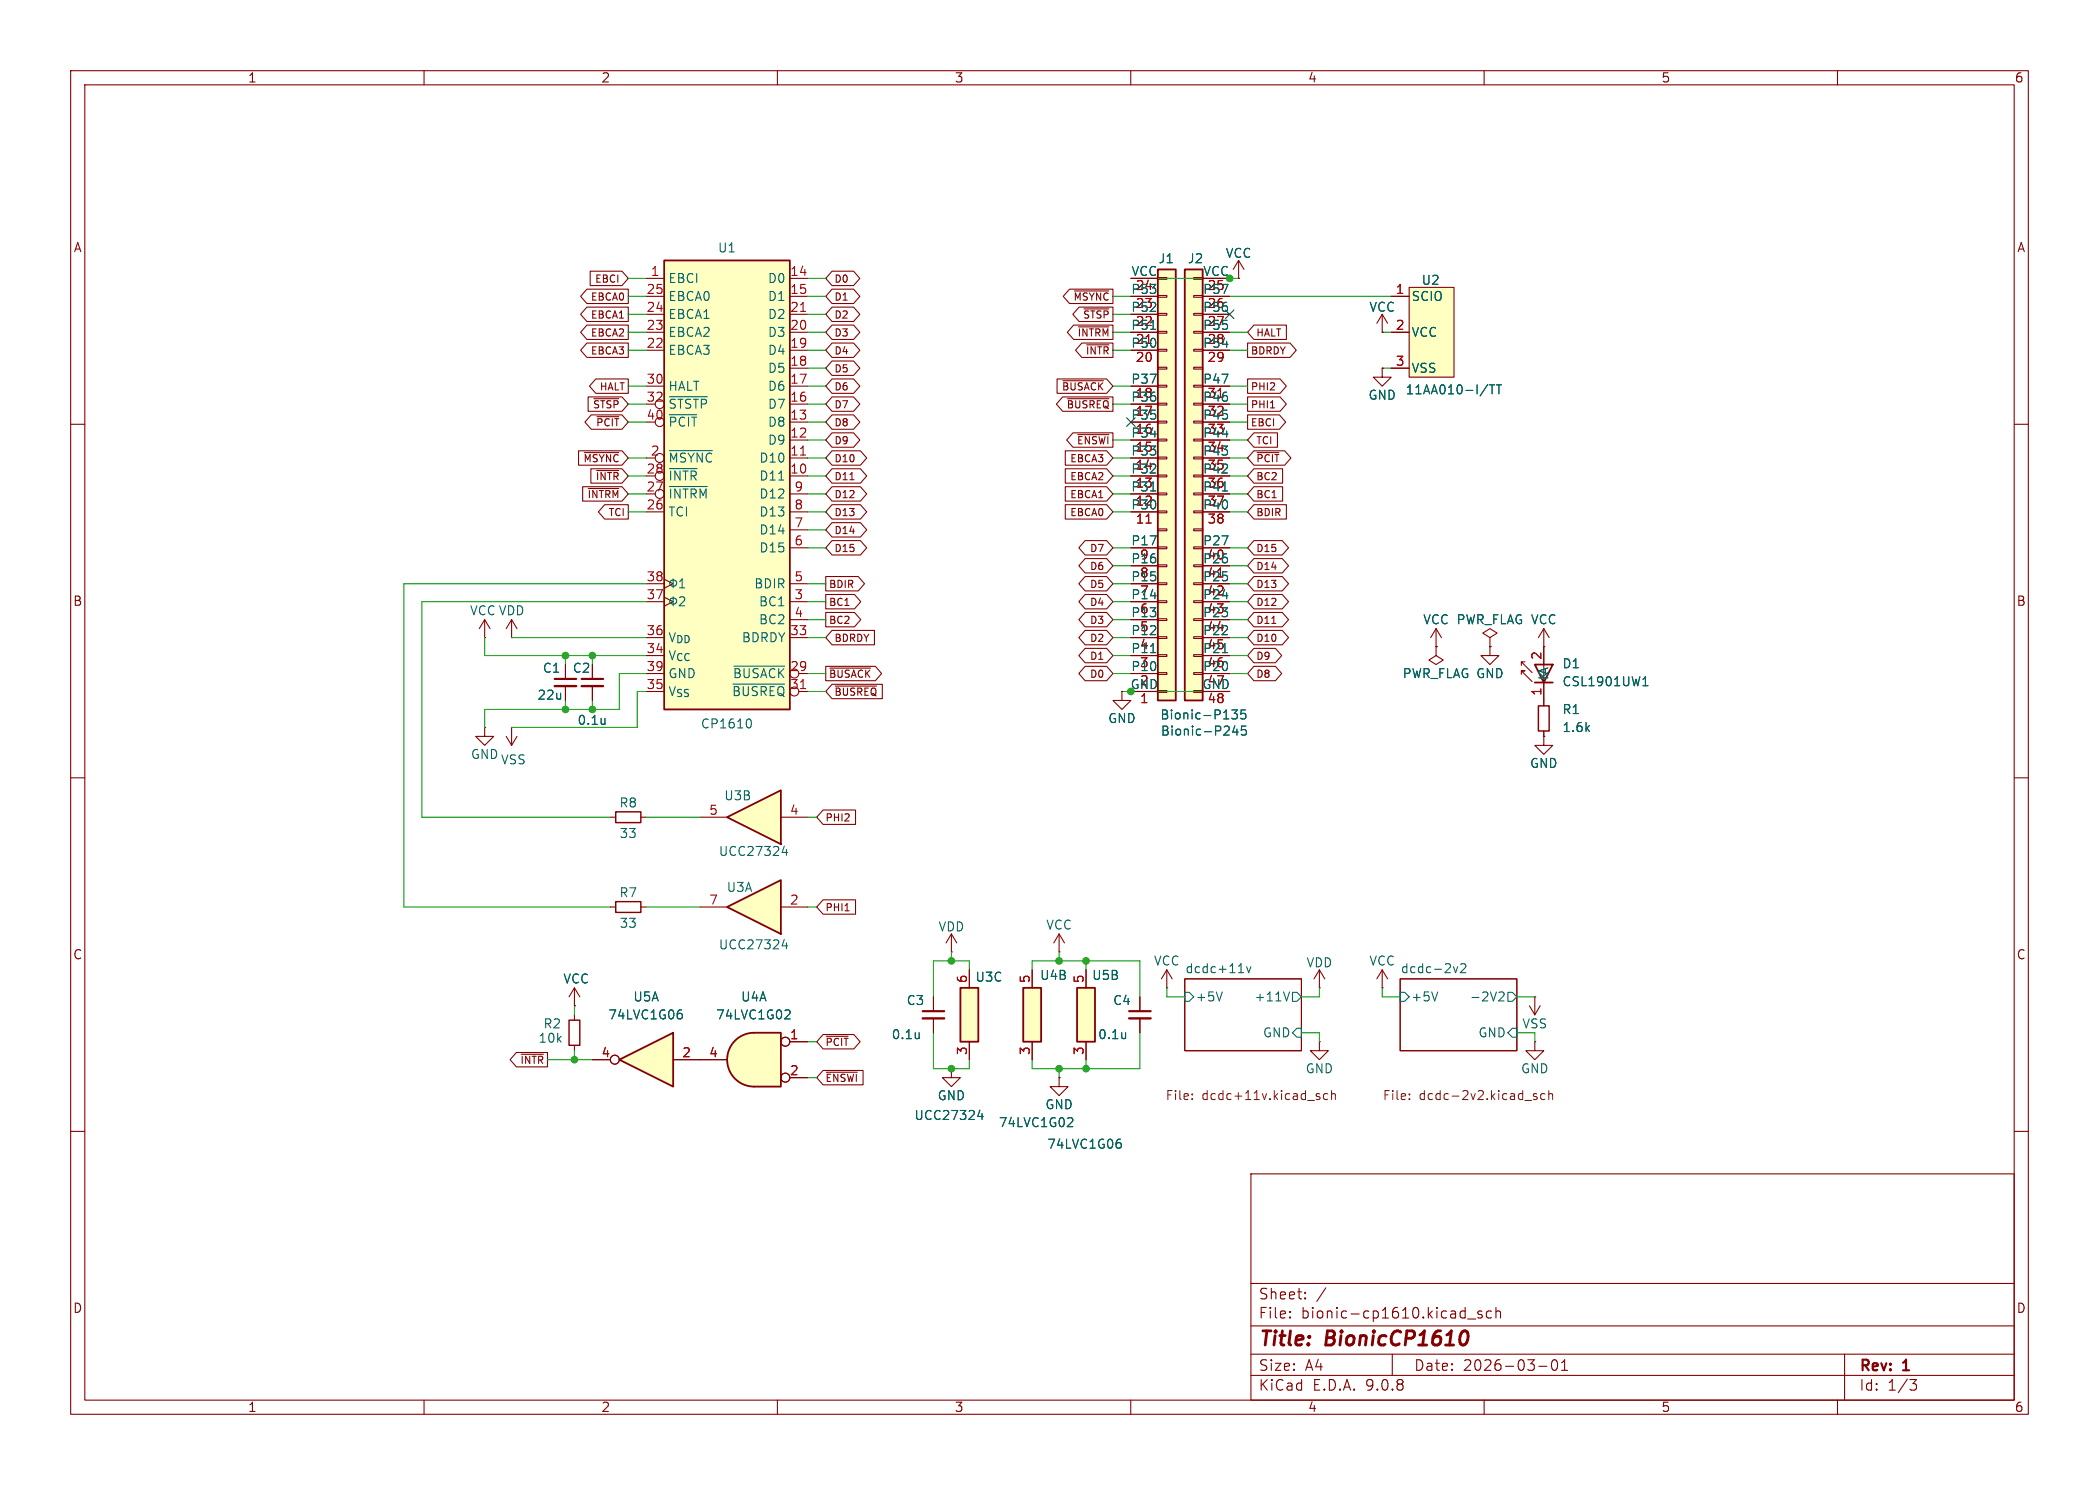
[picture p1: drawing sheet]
<svg xmlns="http://www.w3.org/2000/svg" width="297mm" height="210mm" viewBox="0 0 297 210" stroke-linecap="round" stroke-linejoin="round" font-family="sans-serif">
<defs><g id="words">
<g font-size="2.8" fill="#840000">
<text x="178" y="190.9">Title:</text>
<text x="187.7" y="190.9">BionicCP1610</text>
</g>
<g font-size="2.1" fill="#840000">
<text x="178" y="184">Sheet:</text>
<text x="178" y="186.7">File:</text>
<text x="184.1" y="186.7">bionic-cp1610.kicad_sch</text>
<text x="178" y="196.9">KiCad</text>
<text x="178" y="194.1">Size:</text>
<text x="184.7" y="194.1">A4</text>
<text x="185.7" y="196.9">E.D.A.</text>
<text x="193.3" y="196.9">9.0.8</text>
<text x="200" y="194.1">Date:</text>
<text x="207" y="194.1">2026-03-01</text>
<text x="263" y="194.3">Rev:</text>
<text x="263" y="196.9">Id:</text>
<text x="267.1" y="196.9">1/3</text>
<text x="269.4" y="194.3">1</text>
</g>
<g font-size="1.8" fill="#840000">
<text x="35" y="11.9">1</text>
<text x="85" y="11.9">2</text>
<text x="135" y="11.9">3</text>
<text x="185" y="11.9">4</text>
<text x="235" y="11.9">5</text>
<text x="285" y="11.9">6</text>
<text x="10.3" y="35.9">A</text>
<text x="285.3" y="35.9">A</text>
<text x="10.3" y="85.9">B</text>
<text x="285.3" y="85.9">B</text>
<text x="10.3" y="135.9">C</text>
<text x="285.3" y="135.9">C</text>
<text x="10.3" y="185.9">D</text>
<text x="285.3" y="185.9">D</text>
<text x="35" y="199.9">1</text>
<text x="85" y="199.9">2</text>
<text x="135" y="199.9">3</text>
<text x="185" y="199.9">4</text>
<text x="235" y="199.9">5</text>
<text x="285" y="199.9">6</text>
</g>
<g font-size="1.8" fill="#006464">
<text x="101.5" y="35.9">U1</text>
<text x="94.5" y="40.2">EBCI</text>
<text x="108.6" y="40.2">D0</text>
<text x="160" y="41.7">P53</text>
<text x="160" y="39.1">VCC</text>
<text x="160.6" y="41.4">24</text>
<text x="163.8" y="37.4">J1</text>
<text x="168" y="37.4">J2</text>
<text x="170.1" y="41.7">P57</text>
<text x="170.2" y="39.1">VCC</text>
<text x="170.8" y="41.4">25</text>
<text x="173.3" y="36.7">VCC</text>
<text x="201.1" y="40.5">U2</text>
<text x="94.5" y="42.8">EBCA0</text>
<text x="94.5" y="45.3">EBCA1</text>
<text x="94.5" y="47.9">EBCA2</text>
<text x="108.6" y="42.8">D1</text>
<text x="108.6" y="45.3">D2</text>
<text x="108.6" y="47.9">D3</text>
<text x="160" y="44.2">P52</text>
<text x="160" y="46.7">P51</text>
<text x="160.6" y="43.9">23</text>
<text x="160.6" y="46.4">22</text>
<text x="170.1" y="44.2">P56</text>
<text x="170.1" y="46.7">P55</text>
<text x="170.8" y="43.9">26</text>
<text x="170.8" y="46.4">27</text>
<text x="193.7" y="44.3">VCC</text>
<text x="199.6" y="42.8">SCIO</text>
<text x="199.6" y="47.9">VCC</text>
<text x="94.5" y="50.4">EBCA3</text>
<text x="108.6" y="50.4">D4</text>
<text x="108.6" y="52.9">D5</text>
<text x="160" y="49.3">P50</text>
<text x="160.6" y="49">21</text>
<text x="170.1" y="49.3">P54</text>
<text x="170.8" y="49">28</text>
<text x="199.6" y="52.9">VSS</text>
<text x="94.5" y="55.5">HALT</text>
<text x="94.5" y="58">~{STSTP}</text>
<text x="108.6" y="55.5">D6</text>
<text x="108.6" y="58">D7</text>
<text x="160" y="54.4">P37</text>
<text x="160" y="56.9">P36</text>
<text x="160" y="59.4">P35</text>
<text x="160.6" y="56.6">18</text>
<text x="160.6" y="59.1">17</text>
<text x="170.1" y="54.4">P47</text>
<text x="170.1" y="56.9">P46</text>
<text x="170.1" y="59.4">P45</text>
<text x="170.8" y="56.6">31</text>
<text x="170.8" y="59.1">32</text>
<text x="193.5" y="56.7">GND</text>
<text x="198.8" y="56">11AA010-I/TT</text>
<text x="94.5" y="60.6">~{PCIT}</text>
<text x="94.5" y="65.6">~{MSYNC}</text>
<text x="107.4" y="65.6">D10</text>
<text x="108.6" y="60.6">D8</text>
<text x="108.6" y="63.1">D9</text>
<text x="160" y="62">P34</text>
<text x="160" y="64.5">P33</text>
<text x="160.6" y="61.7">16</text>
<text x="160.6" y="64.2">15</text>
<text x="170.1" y="62">P44</text>
<text x="170.1" y="64.5">P43</text>
<text x="170.8" y="61.7">33</text>
<text x="170.8" y="64.2">34</text>
<text x="94.5" y="68.2">~{INTR}</text>
<text x="94.5" y="70.7">~{INTRM}</text>
<text x="107.4" y="68.2">D11</text>
<text x="107.4" y="70.7">D12</text>
<text x="160" y="67.1">P32</text>
<text x="160" y="69.6">P31</text>
<text x="160.6" y="66.8">14</text>
<text x="160.6" y="69.3">13</text>
<text x="160.6" y="71.8">12</text>
<text x="170.1" y="67.1">P42</text>
<text x="170.1" y="69.6">P41</text>
<text x="170.8" y="66.8">35</text>
<text x="170.8" y="69.3">36</text>
<text x="170.8" y="71.8">37</text>
<text x="94.5" y="73.3">TCI</text>
<text x="107.4" y="73.3">D13</text>
<text x="107.4" y="75.8">D14</text>
<text x="160" y="72.1">P30</text>
<text x="160" y="77.2">P17</text>
<text x="170.1" y="72.1">P40</text>
<text x="170.1" y="77.2">P27</text>
<text x="106.6" y="83.4">BDIR</text>
<text x="107.4" y="78.3">D15</text>
<text x="160" y="79.8">P16</text>
<text x="160" y="82.3">P15</text>
<text x="161.2" y="79.5">9</text>
<text x="161.2" y="82">8</text>
<text x="170.1" y="79.8">P26</text>
<text x="170.1" y="82.3">P25</text>
<text x="170.8" y="79.5">40</text>
<text x="170.8" y="82">41</text>
<text x="66.4" y="87.2">VCC VDD</text>
<text x="107.3" y="86">BC1</text>
<text x="107.3" y="88.5">BC2</text>
<text x="160" y="84.8">P14</text>
<text x="160" y="87.4">P13</text>
<text x="160" y="89.9">P12</text>
<text x="161.2" y="84.5">7</text>
<text x="161.2" y="87.1">6</text>
<text x="161.2" y="89.6">5</text>
<text x="170.1" y="84.8">P24</text>
<text x="170.1" y="87.4">P23</text>
<text x="170.1" y="89.9">P22</text>
<text x="170.8" y="84.5">42</text>
<text x="170.8" y="87.1">43</text>
<text x="170.8" y="89.6">44</text>
<text x="201.3" y="88.5">VCC PWR_FLAG VCC</text>
<text x="76.7" y="95.4">C1</text>
<text x="81" y="95.4">C2</text>
<text x="94.5" y="91">V_{DD}</text>
<text x="94.5" y="93.6">V_{CC}</text>
<text x="104.9" y="91">BDRDY</text>
<text x="160" y="92.5">P11</text>
<text x="160" y="95">P10</text>
<text x="161.2" y="92.2">4</text>
<text x="161.2" y="94.7">3</text>
<text x="170.1" y="92.5">P21</text>
<text x="170.1" y="95">P20</text>
<text x="170.8" y="92.2">45</text>
<text x="170.8" y="94.7">46</text>
<text x="221" y="94.7">D1</text>
<text x="76" y="99.2">22u</text>
<text x="94.5" y="96.1">GND</text>
<text x="94.5" y="98.7">V_{SS}</text>
<text x="103.5" y="98.7">~{BUSREQ}</text>
<text x="103.6" y="96.1">~{BUSACK}</text>
<text x="159.9" y="97.5">GND</text>
<text x="161.2" y="97.2">2</text>
<text x="164.1" y="102">Bionic-P135</text>
<text x="170" y="97.5">GND</text>
<text x="170.8" y="97.2">47</text>
<text x="198.4" y="96.1">PWR_FLAG GND</text>
<text x="219.3" y="96.3" transform="rotate(-90 219.3 96.3)">KA</text>
<text x="221" y="101.2">R1</text>
<text x="221" y="97.3">CSL1901UW1</text>
<text x="66.5" y="107.5">GND</text>
<text x="81.6" y="102.7">0.1u</text>
<text x="99.1" y="103.2">CP1610</text>
<text x="156.7" y="102.5">GND</text>
<text x="164.2" y="104.2">Bionic-P245</text>
<text x="221" y="103.7">1.6k</text>
<text x="70.8" y="108.3">VSS</text>
<text x="102.4" y="113.4">U3B</text>
<text x="216.4" y="108.8">GND</text>
<text x="87.6" y="114.4">R8</text>
<text x="87.6" y="118.7">33</text>
<text x="101.6" y="121.3">UCC27324</text>
<text x="87.6" y="127.1">R7</text>
<text x="87.6" y="131.4">33</text>
<text x="102.7" y="126.3">U3A</text>
<text x="132.7" y="131.9">VDD</text>
<text x="147.9" y="131.7">VCC</text>
<text x="101.6" y="134.5">UCC27324</text>
<text x="163.2" y="136.8">VCC</text>
<text x="167.6" y="137.7">dcdc+11v</text>
<text x="184.8" y="137">VDD</text>
<text x="193.7" y="136.8">VCC</text>
<text x="198.1" y="137.7">dcdc-2v2</text>
<text x="79.6" y="139.3">VCC</text>
<text x="89.5" y="141.8">U5A</text>
<text x="104.8" y="141.8">U4A</text>
<text x="128.2" y="142.3">C3</text>
<text x="137.9" y="139">U3C</text>
<text x="147.1" y="138.8">U4B</text>
<text x="154.4" y="138.8">U5B</text>
<text x="157.4" y="142.3">C4</text>
<text x="169.1" y="141.8">+5V</text>
<text x="177.4" y="141.8">+11V</text>
<text x="199.6" y="141.8">+5V</text>
<text x="207.9" y="141.8">-2V2</text>
<text x="76.1" y="147.7">10k</text>
<text x="76.8" y="145.6">R2</text>
<text x="86" y="144.4">74LVC1G06</text>
<text x="101.2" y="144.4">74LVC1G02</text>
<text x="126.1" y="147.2">0.1u</text>
<text x="155.3" y="147.2">0.1u</text>
<text x="178.6" y="146.9">GND</text>
<text x="209.1" y="146.9">GND</text>
<text x="215.3" y="145.6">VSS</text>
<text x="132.6" y="155.8">GND</text>
<text x="184.7" y="152">GND</text>
<text x="215.1" y="152">GND</text>
<text x="129.3" y="158.6">UCC27324</text>
<text x="141.2" y="159.6">74LVC1G02</text>
<text x="147.8" y="157.1">GND</text>
<text x="148.1" y="162.7">74LVC1G06</text>
</g>
<g font-size="1.8" fill="#a90000">
<text x="91.4" y="41.7">25</text>
<text x="92" y="39.1">1</text>
<text x="111.7" y="39.1">14</text>
<text x="111.7" y="41.7">15</text>
<text x="197.4" y="41.7">1</text>
<text x="91.4" y="44.2">24</text>
<text x="91.4" y="46.7">23</text>
<text x="111.7" y="44.2">21</text>
<text x="111.7" y="46.7">20</text>
<text x="197.4" y="46.7">2</text>
<text x="91.4" y="49.3">22</text>
<text x="111.7" y="49.3">19</text>
<text x="111.7" y="51.8">18</text>
<text x="160.6" y="51.5">20</text>
<text x="170.8" y="51.5">29</text>
<text x="197.4" y="51.8">3</text>
<text x="91.4" y="54.4">30</text>
<text x="91.4" y="56.9">32</text>
<text x="91.4" y="59.4">40</text>
<text x="111.7" y="54.4">17</text>
<text x="111.7" y="56.9">16</text>
<text x="111.7" y="59.4">13</text>
<text x="92" y="64.5">2</text>
<text x="111.7" y="62">12</text>
<text x="111.7" y="64.5">11</text>
<text x="91.4" y="67.1">28</text>
<text x="91.4" y="69.6">27</text>
<text x="111.7" y="67.1">10</text>
<text x="112.3" y="69.6">9</text>
<text x="91.4" y="72.1">26</text>
<text x="112.3" y="72.1">8</text>
<text x="112.3" y="74.7">7</text>
<text x="112.3" y="77.2">6</text>
<text x="160.6" y="74.4">11</text>
<text x="170.8" y="74.4">38</text>
<text x="91.4" y="82.3">38</text>
<text x="112.3" y="82.3">5</text>
<text x="91.4" y="84.8">37</text>
<text x="91.4" y="89.9">36</text>
<text x="111.7" y="89.9">33</text>
<text x="112.3" y="84.8">3</text>
<text x="112.3" y="87.4">4</text>
<text x="91.4" y="92.5">34</text>
<text x="91.4" y="95">39</text>
<text x="111.7" y="95">29</text>
<text x="218.2" y="93.4" transform="rotate(-90 218.2 93.4)">2</text>
<text x="91.4" y="97.5">35</text>
<text x="111.7" y="97.5">31</text>
<text x="161.2" y="99.8">1</text>
<text x="170.8" y="99.8">48</text>
<text x="218.2" y="98.5" transform="rotate(-90 218.2 98.5)">1</text>
<text x="100.3" y="115.3">5</text>
<text x="111.7" y="115.3">4</text>
<text x="100.3" y="128">7</text>
<text x="111.7" y="128">2</text>
<text x="136.9" y="139.1" transform="rotate(-90 136.9 139.1)">6</text>
<text x="145.8" y="139.1" transform="rotate(-90 145.8 139.1)">5</text>
<text x="153.4" y="139.1" transform="rotate(-90 153.4 139.1)">5</text>
<text x="85" y="149.6">4</text>
<text x="96.4" y="149.6">2</text>
<text x="100.3" y="149.6">4</text>
<text x="111.7" y="147.1">1</text>
<text x="136.9" y="149.3" transform="rotate(-90 136.9 149.3)">3</text>
<text x="145.8" y="149.3" transform="rotate(-90 145.8 149.3)">3</text>
<text x="153.4" y="149.3" transform="rotate(-90 153.4 149.3)">3</text>
<text x="111.7" y="152.1">2</text>
</g>
<g font-size="1.8" fill="#725600">
<text x="164.8" y="155.9">File:</text>
<text x="170.1" y="155.9">dcdc+11v.kicad_sch</text>
<text x="195.6" y="155.9">File:</text>
<text x="200.8" y="155.9">dcdc-2v2.kicad_sch</text>
</g>
<g font-size="1.4" fill="#840000">
<text x="84.1" y="40.2">EBCI</text>
<text x="118" y="40.2">D0</text>
<text x="83.5" y="42.7">EBCA0</text>
<text x="83.5" y="47.8">EBCA2</text>
<text x="83.5" y="45.3">EBCA1</text>
<text x="118" y="45.3">D2</text>
<text x="118" y="42.7">D1</text>
<text x="118" y="47.8">D3</text>
<text x="151.8" y="42.7">~{MSYNC}</text>
<text x="152.3" y="47.8">~{INTRM}</text>
<text x="153.1" y="45.3">~{STSP}</text>
<text x="177.7" y="47.8">HALT</text>
<text x="83.5" y="50.3">EBCA3</text>
<text x="118" y="50.3">D4</text>
<text x="118" y="52.9">D5</text>
<text x="153.5" y="50.3">~{INTR}</text>
<text x="176.9" y="50.3">BDRDY</text>
<text x="83.8" y="58">~{STSP}</text>
<text x="84.7" y="55.4">HALT</text>
<text x="118" y="58">D7</text>
<text x="118" y="55.4">D6</text>
<text x="150.1" y="55.4">~{BUSACK}</text>
<text x="150.8" y="58">~{BUSREQ}</text>
<text x="176.9" y="58">PHI1</text>
<text x="176.9" y="55.4">PHI2</text>
<text x="82.4" y="65.6">~{MSYNC}</text>
<text x="84.2" y="60.5">~{PCIT}</text>
<text x="118" y="63">D9</text>
<text x="118" y="65.6">D10</text>
<text x="118" y="60.5">D8</text>
<text x="151.3" y="65.6">EBCA3</text>
<text x="152.2" y="63">~{ENSWI}</text>
<text x="176.9" y="60.5">EBCI</text>
<text x="177.7" y="63">TCI</text>
<text x="177.7" y="65.6">~{PCIT}</text>
<text x="83" y="70.7">~{INTRM}</text>
<text x="84.2" y="68.1">~{INTR}</text>
<text x="118" y="68.1">D11</text>
<text x="118" y="70.7">D12</text>
<text x="151.3" y="70.7">EBCA1</text>
<text x="151.3" y="68.1">EBCA2</text>
<text x="177.7" y="68.1">BC2</text>
<text x="177.7" y="70.7">BC1</text>
<text x="86" y="73.2">TCI</text>
<text x="118" y="73.2">D13</text>
<text x="118" y="75.7">D14</text>
<text x="151.3" y="73.2">EBCA0</text>
<text x="177.7" y="73.2">BDIR</text>
<text x="117.2" y="83.4">BDIR</text>
<text x="118" y="78.3">D15</text>
<text x="154.1" y="80.8">D6</text>
<text x="154.1" y="78.3">D7</text>
<text x="154.1" y="83.4">D5</text>
<text x="177.7" y="78.3">D15</text>
<text x="177.7" y="80.8">D14</text>
<text x="177.7" y="83.4">D13</text>
<text x="117.2" y="85.9">BC1</text>
<text x="117.2" y="88.4">BC2</text>
<text x="154.1" y="88.4">D3</text>
<text x="154.1" y="85.9">D4</text>
<text x="177.7" y="88.4">D11</text>
<text x="177.7" y="85.9">D12</text>
<text x="118" y="91">BDRDY</text>
<text x="154.1" y="93.5">D1</text>
<text x="154.1" y="91">D2</text>
<text x="177.7" y="91">D10</text>
<text x="177.7" y="93.5">D9</text>
<text x="117.2" y="96.1">~{BUSACK}</text>
<text x="118" y="98.6">~{BUSREQ}</text>
<text x="154.1" y="96.1">D0</text>
<text x="177.7" y="96.1">D8</text>
<text x="116.7" y="116.4">PHI2</text>
<text x="116.7" y="129.1">PHI1</text>
<text x="116.7" y="148.1">~{PCIT}</text>
<text x="73.5" y="150.7">~{INTR}</text>
<text x="116.7" y="153.2">~{ENSWI}</text>
</g>
</g></defs>
<g fill="none" stroke="#840000" stroke-width=".15">
<path d="M10 10h277v190h-277zM12 12h273v186h-273zM60 10v2M110 10v2M160 10v2M210 10v2M260 10v2M10 60h2M285 60h2M203.2 91.4v1.3l1 .6-1 .7-1-.7 1-.6M203.2 91.4h.1M210.8 91.4v1.3h1.3l-1.3 1.3-1.3-1.3h1.3"/>
<path d="M210.8 91.4h.1M218.4 99.1v.7M10 110h2M218.4 104.1v1.3h1.3l-1.3 1.3-1.2-1.3h1.2M218.4 104.1h.1M218.4 103.4v.7M285 110h2M134.6 134.6h.1M134.6 132.1l-.7 1.3M134.6 132.1l.8 1.3M134.6 132.1v2.5M149.9 134.6h.1"/>
<path d="M149.9 132.1l-.8 1.3M149.9 132.1l.7 1.3M149.9 132.1v2.5M165.1 139.7h.1M165.1 137.2l-.8 1.2M165.1 137.2l.8 1.2M165.1 137.2v2.5M167.6 138.4h16.5v10.2h-16.5zM198.1 138.4h16.5v10.2h-16.5zM132.1 141v2M132.1 144v2.1M186.7 147.3v1.3h1.3l-1.3 1.3-1.3-1.3h1.3"/>
<path d="M186.7 147.3h.1M10 160h2M177 166h108v32h-108zM285 160h2M60 198v2M110 198v2M160 198v2M177 194.5h108M177 191.5h108M177 187.5h108M177 181.5h108M182.5 186.3h.1l-.1 .1"/>
<path d="M182.5 186.3v.1M182.5 185.5v.1M182.5 185.5h.1l-.1 .1M184.7 183.6v.1M184.7 183.6h-.1l.1 .1M184.7 182.8v.1M184.7 182.8h-.1l.1 .1M187.6 182.1l-1.3 2M197 191.5v3M207.7 186.5h1.1M209.7 185.5l-.4-.1-.2 .2 .1 .2 .5 .2v.1v.2l-.2 .1-.4-.1M210 198v2"/>
<path d="M211 185.5l-.4-.1-.3 .3v.4l.2 .2 .1 .1 .4-.1M211.7 185.5a.37 .37 0 0 1 .6 .1v.8M211.7 184.9v1.5M217.7 193.2h1.2M219.7 192.4a.36 .36 0 0 1 .3-.1 .36 .36 0 0 1 .3 .3 .77 .77 0 0 1-.4 1.2 .91 .91 0 0 1-.2-1.4zM221 193.8h.8M221 192.7l.4-.4v1.5M260 198v2M261 191.5v6.5M270.2 195.1h1l-.5 .6a.41 .41 0 0 1 .5 .3v.3l-.2 .2-.5 .1"/>
</g>
<path d="M207.4 188.2l.1 .1a1.5 1.5 0 0 1-.2 1.8" fill="none" stroke="#840000" stroke-width=".4"/>
<g fill="none" stroke="#006464" stroke-width=".15">
<path d="M175.2 137.6h.8M176.4 136.7l.3 .9 .3-.9M205.7 136.7l.3 .9 .3-.9M206.7 136.4l.2-.1h.3l.2 .1v.2v.2l-.8 .8h.8M130.1 146v.9M130.1 146.8h-.1M167.6 140.3h.7l.6 .7-.6 .6h-.7zM173 140.3l-.5 1.2M182.5 140.3l-.5 1.2M182.9 140.3h.6l.6 .7-.6 .6h-.6zM183.5 145.4h.6v1.3h-.6l-.6-.6zM198.1 140.3h.7l.6 .7-.6 .6h-.7z"/>
<path d="M203.4 140.3l-.4 1.2M212.1 140.4l.2-.1h.3l.2 .1v.2v.2l-.8 .7h.8M213.4 140.3h.6l.6 .7-.6 .6h-.6zM214 145.4h.6v1.3h-.6l-.6-.6z"/>
</g>
<g fill="none" stroke="#725600" stroke-width=".15">
<path d="M168.7 155.4v.1M168.7 154.7v.1M186.4 155.1h.3l.1 .2-.2 .2h-.2M186.4 154.7h.3M187.9 154.7h-.4l-.2 .2v.4l.1 .1h.5M188.4 154.8l.2-.1h.3l.1 .8M188.4 154.2v1.3M199.4 155.4v.1M199.4 154.7v.1M217.5 154.7h-.4l-.1 .1v.2l.5 .1v.3h-.5M218.6 154.7h-.4l-.2 .2v.4l.1 .1h.5M219.1 154.8l.2-.1h.3l.1 .8"/>
<path d="M219.1 154.2v1.3"/>
</g>
<path d="M130.6 143h3" fill="none" stroke="#840000" stroke-width=".3"/>
<path d="M130.6 144h3" fill="none" stroke="#840000" stroke-width=".33"/>
<path d="M217.7 99.8h1.5v3.6h-1.5z" fill="none" stroke="#840000" stroke-width=".2"/>
<path d="M163.8 38.1h2.6v61h-2.6z" fill="#ffffc2"/>
<g fill="none" stroke="#840000" stroke-width=".15">
<path d="M160 39.4h3.8M163.8 39.2h1.3v.3h-1.3zM160 41.9h3.8M160 44.5h3.8M160 47h3.8M160 49.5h3.8M160 54.6h3.8M160 57.2h3.8M160 59.7h3.8M163.8 41.8h1.3v.2h-1.3zM163.8 44.3h1.3v.3h-1.3zM163.8 46.9h1.3v.2h-1.3z"/>
<path d="M163.8 49.4h1.3v.3h-1.3zM163.8 51.9h1.3v.3h-1.3zM163.8 54.5h1.3v.2h-1.3zM163.8 57h1.3v.3h-1.3zM163.8 59.6h1.3v.2h-1.3zM160 62.2h3.8M160 64.8h3.8M160 67.3h3.8M160 69.9h3.8M160 72.4h3.8M160 77.5h3.8M163.8 62.1h1.3v.3h-1.3z"/>
<path d="M163.8 64.6h1.3v.3h-1.3zM163.8 67.2h1.3v.2h-1.3zM163.8 69.7h1.3v.3h-1.3zM163.8 72.3h1.3v.2h-1.3zM163.8 74.8h1.3v.3h-1.3zM163.8 77.3h1.3v.3h-1.3zM163.8 79.9h1.3v.2h-1.3zM158.7 97.8v1.3h1.3l-1.3 1.2-1.2-1.2h1.2M158.7 97.8h.1M160 80h3.8M160 82.6h3.8M160 85.1h3.8"/>
<path d="M160 87.6h3.8M160 90.2h3.8M160 92.7h3.8M160 95.3h3.8M160 97.8h3.8M163.8 82.4h1.3v.3h-1.3zM163.8 85h1.3v.2h-1.3zM163.8 87.5h1.3v.3h-1.3zM163.8 90h1.3v.3h-1.3zM163.8 92.6h1.3v.2h-1.3zM163.8 95.1h1.3v.3h-1.3zM163.8 97.7h1.3v.2h-1.3z"/>
</g>
<path d="M163.8 38.1h2.6v61h-2.6z" fill="none" stroke="#840000" stroke-width=".25"/>
<path d="M162.8 46.6h.7M162.8 69.4h.7M162.8 92.3h.7M174.3 100.4h.8l-.4 .5 .3 .1v.6l-.2 .1h-.3l-.2-.1M176.2 100.4h-.6v.6l.1-.1h.5l.1 .2-.1 .5-.2 .1h-.3l-.1-.1" fill="none" stroke="#006464" stroke-width=".15"/>
<path d="M162.2 74h.7" fill="none" stroke="#a90000" stroke-width=".15"/>
<path d="M167.6 38.1h2.6v61h-2.6z" fill="#ffffc2"/>
<path d="M167.6 38.1h2.6v61h-2.6z" fill="none" stroke="#840000" stroke-width=".25"/>
<g fill="none" stroke="#840000" stroke-width=".15">
<path d="M168.9 39.2h1.3v.3h-1.3zM170.2 39.4h3.8M168.9 41.8h1.3v.2h-1.3zM168.9 44.3h1.3v.3h-1.3zM168.9 46.9h1.3v.2h-1.3zM168.9 49.4h1.3v.3h-1.3zM168.9 51.9h1.3v.3h-1.3zM168.9 54.5h1.3v.2h-1.3zM168.9 57h1.3v.3h-1.3zM168.9 59.6h1.3v.2h-1.3zM170.2 41.9h3.8M170.2 44.5h3.8"/>
<path d="M170.2 47h3.8M170.2 49.5h3.8M170.2 54.6h3.8M170.2 57.2h3.8M170.2 59.7h3.8M168.9 62.1h1.3v.3h-1.3zM168.9 64.6h1.3v.3h-1.3zM168.9 67.2h1.3v.2h-1.3zM168.9 69.7h1.3v.3h-1.3zM168.9 72.3h1.3v.2h-1.3zM168.9 74.8h1.3v.3h-1.3zM168.9 77.3h1.3v.3h-1.3z"/>
<path d="M168.9 79.9h1.3v.2h-1.3zM170.2 62.2h3.8M170.2 64.8h3.8M170.2 67.3h3.8M170.2 69.9h3.8M170.2 72.4h3.8M170.2 77.5h3.8M168.9 82.4h1.3v.3h-1.3zM168.9 85h1.3v.2h-1.3zM168.9 87.5h1.3v.3h-1.3zM168.9 90h1.3v.3h-1.3zM168.9 92.6h1.3v.2h-1.3z"/>
<path d="M168.9 95.1h1.3v.3h-1.3zM168.9 97.7h1.3v.2h-1.3zM170.2 80h3.8M170.2 82.6h3.8M170.2 85.1h3.8M170.2 87.6h3.8M170.2 90.2h3.8M170.2 92.7h3.8M170.2 95.3h3.8M170.2 97.8h3.8M86.4 115.6h.7M90.7 115.6h.7"/>
<path d="M186.7 139.7h.1M186.7 137.2l-.8 1.2M186.7 137.2l.8 1.2M186.7 137.2v2.5M134.6 151.1v1.3h1.3l-1.3 1.3-1.3-1.3h1.3M134.6 151.1h.1"/>
</g>
<path d="M173 69.4h.7M173 92.3h.7M174.7 102.6l-.3 .9h.8M175 103.1v.9M176.3 102.7h-.6l-.1 .6 .2-.1h.4l.2 .2-.1 .4-.2 .2h-.3l-.2-.2" fill="none" stroke="#006464" stroke-width=".15"/>
<path d="M87.1 114.8h3.6v1.5h-3.6z" fill="none" stroke="#840000" stroke-width=".2"/>
<path d="M135.9 139.7h2.5v7.6h-2.5z" fill="#ffffc2"/>
<path d="M135.9 139.7h2.5v7.6h-2.5z" fill="none" stroke="#840000" stroke-width=".25"/>
<path d="M195.6 52.1v1.2h1.2l-1.2 1.3-1.3-1.3h1.3M195.6 52.1h.1M195.6 47h.1M195.6 44.5l-.8 1.2M195.6 44.5l.7 1.2M195.6 44.5v2.5M137.2 137.2v2.5M137.2 147.3v2.6" fill="none" stroke="#840000" stroke-width=".15"/>
<path d="M138.6 157l-.3 .9h.8M139 157.5v.8" fill="none" stroke="#006464" stroke-width=".15"/>
<path d="M152.4 139.7h2.5v7.6h-2.5z" fill="#ffffc2"/>
<path d="M152.4 139.7h2.5v7.6h-2.5z" fill="none" stroke="#840000" stroke-width=".25"/>
<path d="M153.7 137.2v2.5M149.9 152.4v1.3h1.2l-1.2 1.2-1.3-1.2h1.3M149.9 152.4h.1M153.7 147.3v2.6" fill="none" stroke="#840000" stroke-width=".15"/>
<path d="M158.2 161.6h.2l.3 .2-.1 .5-.4 .1M158.3 161.1h.2" fill="none" stroke="#006464" stroke-width=".15"/>
<path d="M144.8 139.7h2.5v7.6h-2.5z" fill="#ffffc2"/>
<path d="M144.8 139.7h2.5v7.6h-2.5z" fill="none" stroke="#840000" stroke-width=".25"/>
<path d="M146 137.2v2.5M146 147.3v2.6" fill="none" stroke="#840000" stroke-width=".15"/>
<path d="M151.3 158.1h.4l.1 .3-.1 .2-.7 .7h.8" fill="none" stroke="#006464" stroke-width=".15"/>
<path d="M199.4 40.6h6.3v12.7h-6.3z" fill="#ffffc2"/>
<g fill="none" stroke="#840000" stroke-width=".15">
<path d="M175.3 39.4h.1M175.3 36.8l-.8 1.3M175.3 36.8l.7 1.3M175.3 36.8v2.6M196.8 41.9h2.6M196.8 47h2.6M196.8 52.1h2.6M199.4 40.6h6.3v12.7h-6.3zM80 94v2M80 97v2.1M83.8 94v2M83.8 97v2.1"/>
<path d="M81.3 139.7l.7 1.3M81.3 139.7l-.8 1.3M81.3 139.7v2.5M86.4 128.3h.7M90.7 128.3h.7M81.3 142.2h.1"/>
</g>
<path d="M210.5 54.4l-1.1 1.6M210.8 54.4h.7M211.1 54.4v1.3M211.7 54.4h.8M212.1 54.4v1.3M85.6 101.6v.8M85.6 102.3l-.1 .1" fill="none" stroke="#006464" stroke-width=".15"/>
<path d="M87.1 127.5h3.6v1.5h-3.6z" fill="none" stroke="#840000" stroke-width=".2"/>
<path d="M78.5 96h3M82.3 96h3" fill="none" stroke="#840000" stroke-width=".3"/>
<path d="M78.5 97h3M82.3 97h3" fill="none" stroke="#840000" stroke-width=".33"/>
<path d="M94 36.8h17.8v63.5h-17.8z" fill="#ffffc2"/>
<path d="M94 36.8h17.8v63.5h-17.8z" fill="none" stroke="#840000" stroke-width=".25"/>
<g fill="none" stroke="#840000" stroke-width=".15">
<path d="M91.4 39.4h2.6M111.8 39.4h2.5M91.4 41.9h2.6M91.4 44.5h2.6M91.4 47h2.6M91.4 49.5h2.6M91.4 54.6h2.6M111.8 41.9h2.5M111.8 44.5h2.5M111.8 47h2.5M111.8 49.5h2.5M111.8 54.6h2.5"/>
<path d="M111.8 52.1h2.5M111.8 57.2h2.5M111.8 59.7h2.5M91.4 72.4h2.6M111.8 72.4h2.5M111.8 62.2h2.5M111.8 64.8h2.5M111.8 67.3h2.5M111.8 69.9h2.5M111.8 74.9h2.5M111.8 77.5h2.5M91.4 82.6h2.6"/>
<path d="M91.4 85.1h2.6M91.4 90.2h2.6M91.4 92.7h2.6M91.4 95.3h2.6M91.4 97.8h2.6M94 81.9l1.2 .7-1.2 .6M94 84.5l1.2 .6-1.2 .6M111.8 82.6h2.5M111.8 85.1h2.5M111.8 90.2h2.5M111.8 87.6h2.5M113 95.3h1.3"/>
<path d="M113 97.8h1.3M210.8 90.2l1-.7-1-.6-1 .6 1 .7v1.2M210.8 91.4h.1"/>
<circle cx="93.3" cy="57.1" r=".63"/>
<circle cx="93.3" cy="59.7" r=".63"/>
<circle cx="93.3" cy="67.3" r=".63"/>
<circle cx="93.3" cy="64.8" r=".63"/>
<circle cx="93.3" cy="69.8" r=".63"/>
</g>
<g fill="none" stroke="#006464" stroke-width=".15">
<path d="M94.7 56.1h5.4M94.7 58.6h3.9M94.7 63.7h6.1M94.7 66.3h3.9M94.7 68.8h5.4M110.2 67.9h.7M95 84.6a.49 .49 0 0 1 .7 .1 .49 .49 0 0 1-.2 .7 .49 .49 0 0 1-.7-.2 .43 .43 0 0 1 .2-.6zM95.3 81.9v1.2M95.3 84.4v1.3M96.2 83.1h.7M96.2 82.2l.3-.3v1.2M96.2 84.5l.1-.1h.3l.2 .1 .1 .3-.1 .1-.7 .8h.8"/>
<path d="M103.7 96.7h7.3M103.8 94.2h7.2M106 101.7a.79 .79 0 0 1 0 1.2"/>
<circle cx="95.3" cy="82.5" r=".47"/>
</g>
<path d="M113.3 44h.7M113.3 64.4h.7M113.3 97.4h.7" fill="none" stroke="#a90000" stroke-width=".15"/>
<path d="M102.9 128.3l7.6-3.8v7.6z" fill="#ffffc2"/>
<path d="M102.9 128.3l7.6-3.8v7.6z" fill="none" stroke="#840000" stroke-width=".25"/>
<path d="M99.1 128.3h3.8M110.5 128.3h3.8" fill="none" stroke="#840000" stroke-width=".15"/>
<path d="M111 132.9l-.3 .9h.8M111.3 133.3v.9" fill="none" stroke="#006464" stroke-width=".15"/>
<path d="M102.9 115.6l7.6-3.8v7.6z" fill="#ffffc2"/>
<path d="M102.9 115.6l7.6-3.8v7.6z" fill="none" stroke="#840000" stroke-width=".25"/>
<path d="M99.1 115.6h3.8M110.5 115.6h3.8M195.6 139.7h.1M195.6 137.2l-.8 1.2M195.6 137.2l.7 1.2M195.6 137.2v2.5M217.2 147.3v1.3h1.2l-1.2 1.3-1.3-1.3h1.3M217.2 147.3h.1" fill="none" stroke="#840000" stroke-width=".15"/>
<path d="M111 119.6l-.3 1h.8M111.3 120.1v.9" fill="none" stroke="#006464" stroke-width=".15"/>
<path d="M87.6 149.9l7.6-3.8v7.6z" fill="#ffffc2"/>
<path d="M217.2 94h2.5l-1.3 2.5zM217.2 96.5h2.5M87.6 149.9l7.6-3.8v7.6z" fill="none" stroke="#840000" stroke-width=".25"/>
<g fill="none" stroke="#840000" stroke-width=".15">
<path d="M203.2 91.4h.1M203.2 88.9l-.8 1.3M203.2 88.9l.8 1.3M203.2 88.9v2.5M215.3 95.4v-.5h.5h-.5l1.5 1.5M215.3 93.6v.5M215.8 93.6h-.5l1.5 1.5M218.4 91.4v2.6M218.4 96.5v2.6M71.6 104.1l.8 1.3M72.4 102.9h.1M72.4 102.9v2.5"/>
<path d="M73.2 104.1l-.8 1.3M81.3 143.5v.8M81.3 147.8v.8M83.8 149.9h2.6M95.2 149.9h3.9M216.4 142.2l.8 1.3M217.2 141h.1M217.2 141v2.5M217.9 142.2l-.7 1.3"/>
<circle cx="87" cy="149.9" r=".63"/>
</g>
<path d="M232.5 97h.7M232.5 96.1l.3-.4v1.3M96.1 143.3h.2l.3 .2-.1 .5-.4 .1M96.2 142.8h.2" fill="none" stroke="#006464" stroke-width=".15"/>
<path d="M80.5 144.3h1.5v3.5h-1.5z" fill="none" stroke="#840000" stroke-width=".2"/>
<path d="M104 147.2a3.8 3.8 0 0 1 2.7-1.1v7.6a3.8 3.8 0 0 1-3.5-2.4 3.8 3.8 0 0 1 .8-4.1z" fill="#ffffc2" stroke="#ffffc2" stroke-width=".14"/>
<path d="M106.7 146.1h3.8v7.6h-3.8z" fill="#ffffc2"/>
<path d="M104 147.2a3.8 3.8 0 0 1 2.7-1.1h3.8v7.6h-3.8a3.8 3.8 0 0 1-3.5-2.4 3.8 3.8 0 0 1 .8-4.1z" fill="none" stroke="#840000" stroke-width=".25"/>
<g fill="none" stroke="#840000" stroke-width=".15">
<path d="M83.5 38.4h4.5l.9 1-.9 1h-4.5zM117.7 38.4h3.1l.9 1-.9 1h-3.1l-.9-1zM160 39.4h3.8M170.2 39.4h3.8M175.3 39.4h.1M83 48.5h5.9v2h-5.9l-.8-1zM83 40.9h5.9v2h-5.9l-.8-1zM83 46h5.9v2h-5.9l-.8-1zM83 43.4h5.9v2.1h-5.9l-.8-1zM83.2 56.1h4.8l.9 1.1-.9 1h-4.8zM83.7 58.7h4.3l.9 1-.9 1h-4.3l-.9-1zM84 56.4h3.6"/>
<path d="M84.3 53.6h4.6v2h-4.6l-.9-1zM84.5 58.9h3.1M117.7 43.4h3.1l.9 1.1-.9 1h-3.1l-.9-1zM117.7 40.9h3.1l.9 1-.9 1h-3.1l-.9-1zM117.7 48.5h3.1l.9 1-.9 1h-3.1l-.9-1zM117.7 46h3.1l.9 1-.9 1h-3.1l-.9-1zM117.7 51.1h3.1l.9 1-.9 1h-3.1l-.9-1zM117.7 56.1h3.1l.9 1.1-.9 1h-3.1l-.9-1zM117.7 58.7h3.1l.9 1-.9 1h-3.1l-.9-1zM117.7 53.6h3.1l.9 1-.9 1h-3.1l-.9-1zM149.6 53.6h7l.9 1-.9 1h-7zM150.4 56.1h7.1v2.1h-7.1l-.9-1z"/>
<path d="M150.4 53.8h5.7M151.1 56.4h5.8M151.3 40.9h6.2v2h-6.2l-.9-1zM151.9 46h5.6v2h-5.6l-.9-1zM152 41.1h4.9M152.6 46.2h4.3M152.7 43.4h4.8v2.1h-4.8l-.9-1zM153.1 48.5h4.4v2h-4.4l-.9-1zM153.4 43.7h3.5M153.8 48.8h3.1M160 41.9h3.8M160 44.5h3.8"/>
<path d="M160 47h3.8M160 49.5h3.8M160 54.6h3.8M160 57.2h3.8M160 59.7h3.8M170.2 41.9h3.8M170.2 44.5h3.8M170.2 47h3.8M170.2 49.5h3.8M170.2 54.6h3.8M170.2 57.2h3.8M170.2 59.7h3.8"/>
<path d="M176.5 48.5h6l.9 1-.9 1h-6zM176.5 56.1h4.6l.9 1.1-.9 1h-4.6zM176.5 58.7h4.5l.9 1-.9 1h-4.5zM176.5 53.6h4.6l.9 1-.9 1h-4.6zM177.4 46h4.6v2h-4.6l-.9-1zM179.8 57.7h.5M195.6 47h.1M195.6 52.1h.1M196.8 41.9h2.6M196.8 47h2.6M196.8 52.1h2.6M81.9 63.8h6.1l.9 1-.9 1h-6.1z"/>
<path d="M82.4 68.8h5.6l.9 1.1-.9 1h-5.6zM82.7 64h4.9M83.3 69.1h4.3M83.6 66.3h4.4l.9 1-.9 1h-4.4zM84.4 66.5h3.2M85.6 71.4h3.3v2h-3.3l-.9-1zM117.7 61.2h3.1l.9 1-.9 1h-3.1l-.9-1zM117.7 63.8h4l.9 1-.9 1h-4l-.9-1zM117.7 71.4h4l.9 1-.9 1h-4l-.9-1zM117.7 76.5h4l.9 1-.9 1h-4l-.9-1zM117.7 66.3h4l.9 1-.9 1h-4l-.9-1zM117.7 73.9h4l.9 1-.9 1h-4l-.9-1z"/>
<path d="M117.7 68.8h4l.9 1.1-.9 1h-4l-.9-1zM120.3 67.8h.5M150.7 63.8h5.9l.9 1-.9 1h-5.9zM150.7 68.8h5.9l.9 1.1-.9 1h-5.9zM150.7 71.4h5.9l.9 1-.9 1h-5.9zM150.7 66.3h5.9l.9 1-.9 1h-5.9zM151.8 61.2h5.7v2h-5.7l-.9-1zM152.5 61.5h4.4M153.5 79h3.1l.9 1-.9 1h-3.1l-.8-1zM153.5 76.5h3.1l.9 1-.9 1h-3.1l-.8-1zM160 62.2h3.8M160 64.8h3.8"/>
<path d="M160 67.3h3.8M160 69.9h3.8M160 72.4h3.8M160 77.5h3.8M170.2 62.2h3.8M170.2 64.8h3.8M170.2 67.3h3.8M170.2 69.9h3.8M170.2 72.4h3.8M170.2 77.5h3.8M177.4 76.5h4l.9 1-.9 1h-4l-.9-1zM177.4 79h4l.9 1-.9 1h-4l-.9-1z"/>
<path d="M177.4 66.3h4.1v2h-4.1l-.9-1zM177.4 71.4h4.6v2h-4.6l-.9-1zM177.4 68.8h4.1v2.1h-4.1l-.9-1zM177.4 61.2h3.4v2h-3.4l-.9-1zM177.4 63.8h4.4l.9 1-.9 1h-4.4l-.9-1zM177.9 64h3.1M68.6 90.2h.1M68.6 87.6l-.8 1.3M68.6 87.6l.7 1.3M68.6 87.6v2.6M72.4 90.2h.1M72.4 87.6l-.8 1.3"/>
<path d="M72.4 87.6l.8 1.3M72.4 87.6v2.6M80 94v2M80 97v2.1M83.8 94v2M83.8 97v2.1M116.8 84.1h4.1l.9 1-.9 1h-4.1zM116.8 94.2h7.1l.8 1.1-.8 1h-7.1zM116.8 86.6h4.1l.9 1-.9 1h-4.1zM116.8 81.5h4.6l.9 1.1-.9 1h-4.6zM117.4 94.5h5.8M117.7 89.2h6v2h-6l-.9-1z"/>
<path d="M117.7 96.8h7.1v2h-7.1l-.9-1zM118.2 97h5.8M153.5 91.7h3.1l.9 1-.9 1h-3.1l-.8-1zM153.5 89.2h3.1l.9 1-.9 1h-3.1l-.8-1zM153.5 86.6h3.1l.9 1-.9 1h-3.1l-.8-1zM153.5 94.2h3.1l.9 1.1-.9 1h-3.1l-.8-1zM153.5 84.1h3.1l.9 1-.9 1h-3.1l-.8-1zM153.5 81.5h3.1l.9 1.1-.9 1h-3.1l-.8-1zM158.7 97.8h.1M160 80h3.8M160 82.6h3.8M160 85.1h3.8"/>
<path d="M160 87.6h3.8M160 90.2h3.8M160 92.7h3.8M160 95.3h3.8M160 97.8h3.8M170.2 80h3.8M170.2 82.6h3.8M170.2 85.1h3.8M170.2 87.6h3.8M170.2 90.2h3.8M170.2 92.7h3.8M170.2 95.3h3.8"/>
<path d="M170.2 97.8h3.8M177.4 86.6h4l.9 1-.9 1h-4l-.9-1zM177.4 89.2h4l.9 1-.9 1h-4l-.9-1zM177.4 84.1h4l.9 1-.9 1h-4l-.9-1zM177.4 81.5h4l.9 1.1-.9 1h-4l-.9-1zM177.4 91.7h3.1l.9 1-.9 1h-3.1l-.9-1zM177.4 94.2h3.1l.9 1.1-.9 1h-3.1l-.9-1zM180 88.2h.5M203.2 91.4h.1M210.8 91.4h.1M218.4 91.4h.1M218.4 88.9l-.7 1.3"/>
<path d="M218.4 88.9l.8 1.3M218.4 88.9v5.1M218.4 96.5v3.3M68.6 102.9v1.2h1.2l-1.2 1.3-1.3-1.3h1.3M68.6 102.9h.1M116.5 114.6h4.6v2h-4.6l-.9-1zM218.4 104.1h.1M218.4 103.4v.7M116.5 127.3h4.6v2h-4.6l-.9-1zM119.6 128.8h.6M137.2 137.2v2.5M146 137.2v2.5"/>
<path d="M153.7 137.2v2.5M73.1 148.8h4.4v2.1h-4.4l-.9-1zM73.8 149.1h3.1M81.3 142.2h.1M83.8 149.9h2.6M95.2 149.9h7.7M111.8 147.3h2.5M111.8 152.4h2.5M116.5 151.4h5.6v2h-5.6l-.9-1zM116.5 146.3h4.3l.9 1-.9 1h-4.3l-.9-1zM116.9 151.6h4.4M116.9 146.6h3.1"/>
<path d="M132.1 141v2M132.1 144v2.1M134.6 151.1h.1M137.2 147.3v2.6M146 147.3v2.6M149.9 152.4h.1M153.7 147.3v2.6M161.3 141v2M161.3 144v2.1"/>
<circle cx="87" cy="149.9" r=".63"/>
<circle cx="111.1" cy="152.4" r=".63"/>
<circle cx="111.1" cy="147.3" r=".63"/>
</g>
<g fill="none" stroke="#006464" stroke-width=".15">
<path d="M162.8 46.6h.7M210.5 54.4l-1.1 1.6M210.8 54.4h.7M211.1 54.4v1.3M211.7 54.4h.8M212.1 54.4v1.3M162.8 69.4h.7M173 69.4h.7M162.8 92.3h.7M173 92.3h.7M232.5 97h.7M232.5 96.1l.3-.4v1.3"/>
<path d="M85.6 101.6v.8M85.6 102.3l-.1 .1M174.3 100.4h.8l-.4 .5 .3 .1v.6l-.2 .1h-.3l-.2-.1M174.7 102.6l-.3 .9h.8M175 103.1v.9M176.2 100.4h-.6v.6l.1-.1h.5l.1 .2-.1 .5-.2 .1h-.3l-.1-.1M176.3 102.7h-.6l-.1 .6 .2-.1h.4l.2 .2-.1 .4-.2 .2h-.3l-.2-.2M96.1 143.3h.2l.3 .2-.1 .5-.4 .1M96.2 142.8h.2M111.3 142.8l.4 .1 .1 .3-.1 .2-.7 .7h.8M130.1 146v.9M130.1 146.8h-.1"/>
<path d="M138.6 157l-.3 .9h.8M139 157.5v.8M151.3 158.1h.4l.1 .3-.1 .2-.7 .7h.8M159.3 146v.9M159.3 146.8h-.1M158.2 161.6h.2l.3 .2-.1 .5-.4 .1M158.3 161.1h.2"/>
</g>
<path d="M159.8 143h3" fill="none" stroke="#840000" stroke-width=".3"/>
<path d="M159.8 144h3" fill="none" stroke="#840000" stroke-width=".33"/>
<g fill="none" stroke="#009600" stroke-width=".15">
<path d="M88.9 39.4h2.5M114.3 39.4h2.5M160 39.4h15.3M88.9 47h2.5M88.9 57.2h2.5M88.9 54.6h2.5M88.9 59.7h2.5M88.9 49.5h2.5M88.9 41.9h2.5M88.9 44.5h2.5M114.3 47h2.5M114.3 57.2h2.5"/>
<path d="M114.3 54.6h2.5M114.3 59.7h2.5M114.3 49.5h2.5M114.3 41.9h2.5M114.3 52.1h2.5M114.3 44.5h2.5M157.5 47h2.5M157.5 57.2h2.5M157.5 54.6h2.5M157.5 49.5h2.5M157.5 41.9h2.5M157.5 44.5h2.5"/>
<path d="M174 47h2.5M174 57.2h2.5M174 54.6h2.5M174 59.7h2.5M174 49.5h2.5M174 41.9h22.8M195.6 47h1.2M195.6 52.1h1.2M88.9 67.3h2.5M88.9 64.8h2.5M88.9 69.9h2.5M88.9 72.4h2.5"/>
<path d="M114.3 77.5h2.5M114.3 67.3h2.5M114.3 64.8h2.5M114.3 62.2h2.5M114.3 69.9h2.5M114.3 72.4h2.5M114.3 74.9h2.5M157.5 77.5h2.5M157.5 67.3h2.5M157.5 64.8h2.5M157.5 62.2h2.5M157.5 69.9h2.5"/>
<path d="M157.5 72.4h2.5M174 77.5h2.5M174 67.3h2.5M174 64.8h2.5M174 62.2h2.5M174 69.9h2.5M174 72.4h2.5M68.6 90.2v2.5h22.8M72.4 90.2h19M80 92.7v1.3M80 99.1v1.2M83.8 92.7v1.3"/>
<path d="M83.8 99.1v1.2M91.4 85.1h-31.7v30.5h26.7M91.4 82.6h-34.3v45.7h29.3M91.4 95.3h-3.8v5h-19v2.6M91.4 97.8h-1.2v5.1h-17.8M114.3 85.1h2.5M114.3 82.6h2.5M114.3 87.6h2.5M114.3 95.3h2.5M114.3 97.8h2.5M114.3 90.2h2.5M157.5 80h2.5"/>
<path d="M157.5 85.1h2.5M157.5 82.6h2.5M157.5 87.6h2.5M157.5 95.3h2.5M157.5 92.7h2.5M157.5 90.2h2.5M158.7 97.8h15.3M174 80h2.5M174 85.1h2.5M174 82.6h2.5M174 87.6h2.5M174 95.3h2.5"/>
<path d="M174 92.7h2.5M174 90.2h2.5M91.4 115.6h7.7M114.3 115.6h1.3M91.4 128.3h7.7M114.3 128.3h1.3M134.6 134.6v1.3M137.2 137.2v-1.3h-5.1v5.1M146 137.2v-1.3h15.3v5.1M149.9 134.6v1.3M153.7 135.9v1.3M165.1 139.7v1.3h2.5"/>
<path d="M186.7 139.7v1.3h-2.6M195.6 139.7v1.3h2.5M77.5 149.9h6.3M81.3 142.2v1.3M81.3 148.6v1.3M114.3 147.3h1.3M114.3 152.4h1.3M132.1 146.1v5h5.1v-1.2M149.9 151.1v1.3M153.7 149.9v1.2M161.3 146.1v5h-15.3v-1.2M184.1 146.1h2.6v1.2"/>
<path d="M214.6 146.1h2.6v1.2M214.6 141h2.6"/>
</g>
<path d="M159.4 59.1l1.2 1.2M160.6 59.1l-1.2 1.2M173.4 43.8l1.2 1.3M174.6 43.8l-1.2 1.3" fill="none" stroke="#000084" stroke-width=".15"/>
<path d="M162.2 74h.7" fill="none" stroke="#a90000" stroke-width=".15"/>
<g fill="#009600" stroke="#009600" stroke-width=".15">
<circle cx="81.3" cy="149.9" r=".46"/>
<circle cx="149.9" cy="135.9" r=".46"/>
<circle cx="153.7" cy="135.9" r=".46"/>
<circle cx="134.6" cy="135.9" r=".46"/>
<circle cx="134.6" cy="151.1" r=".46"/>
<circle cx="149.9" cy="151.1" r=".46"/>
<circle cx="83.8" cy="92.7" r=".46"/>
<circle cx="80" cy="92.7" r=".46"/>
<circle cx="83.8" cy="100.3" r=".46"/>
<circle cx="80" cy="100.3" r=".46"/>
<circle cx="160" cy="97.8" r=".46"/>
<circle cx="174" cy="39.4" r=".46"/>
<circle cx="153.7" cy="151.1" r=".46"/>
</g>
<use href="#words"/>
</svg>
